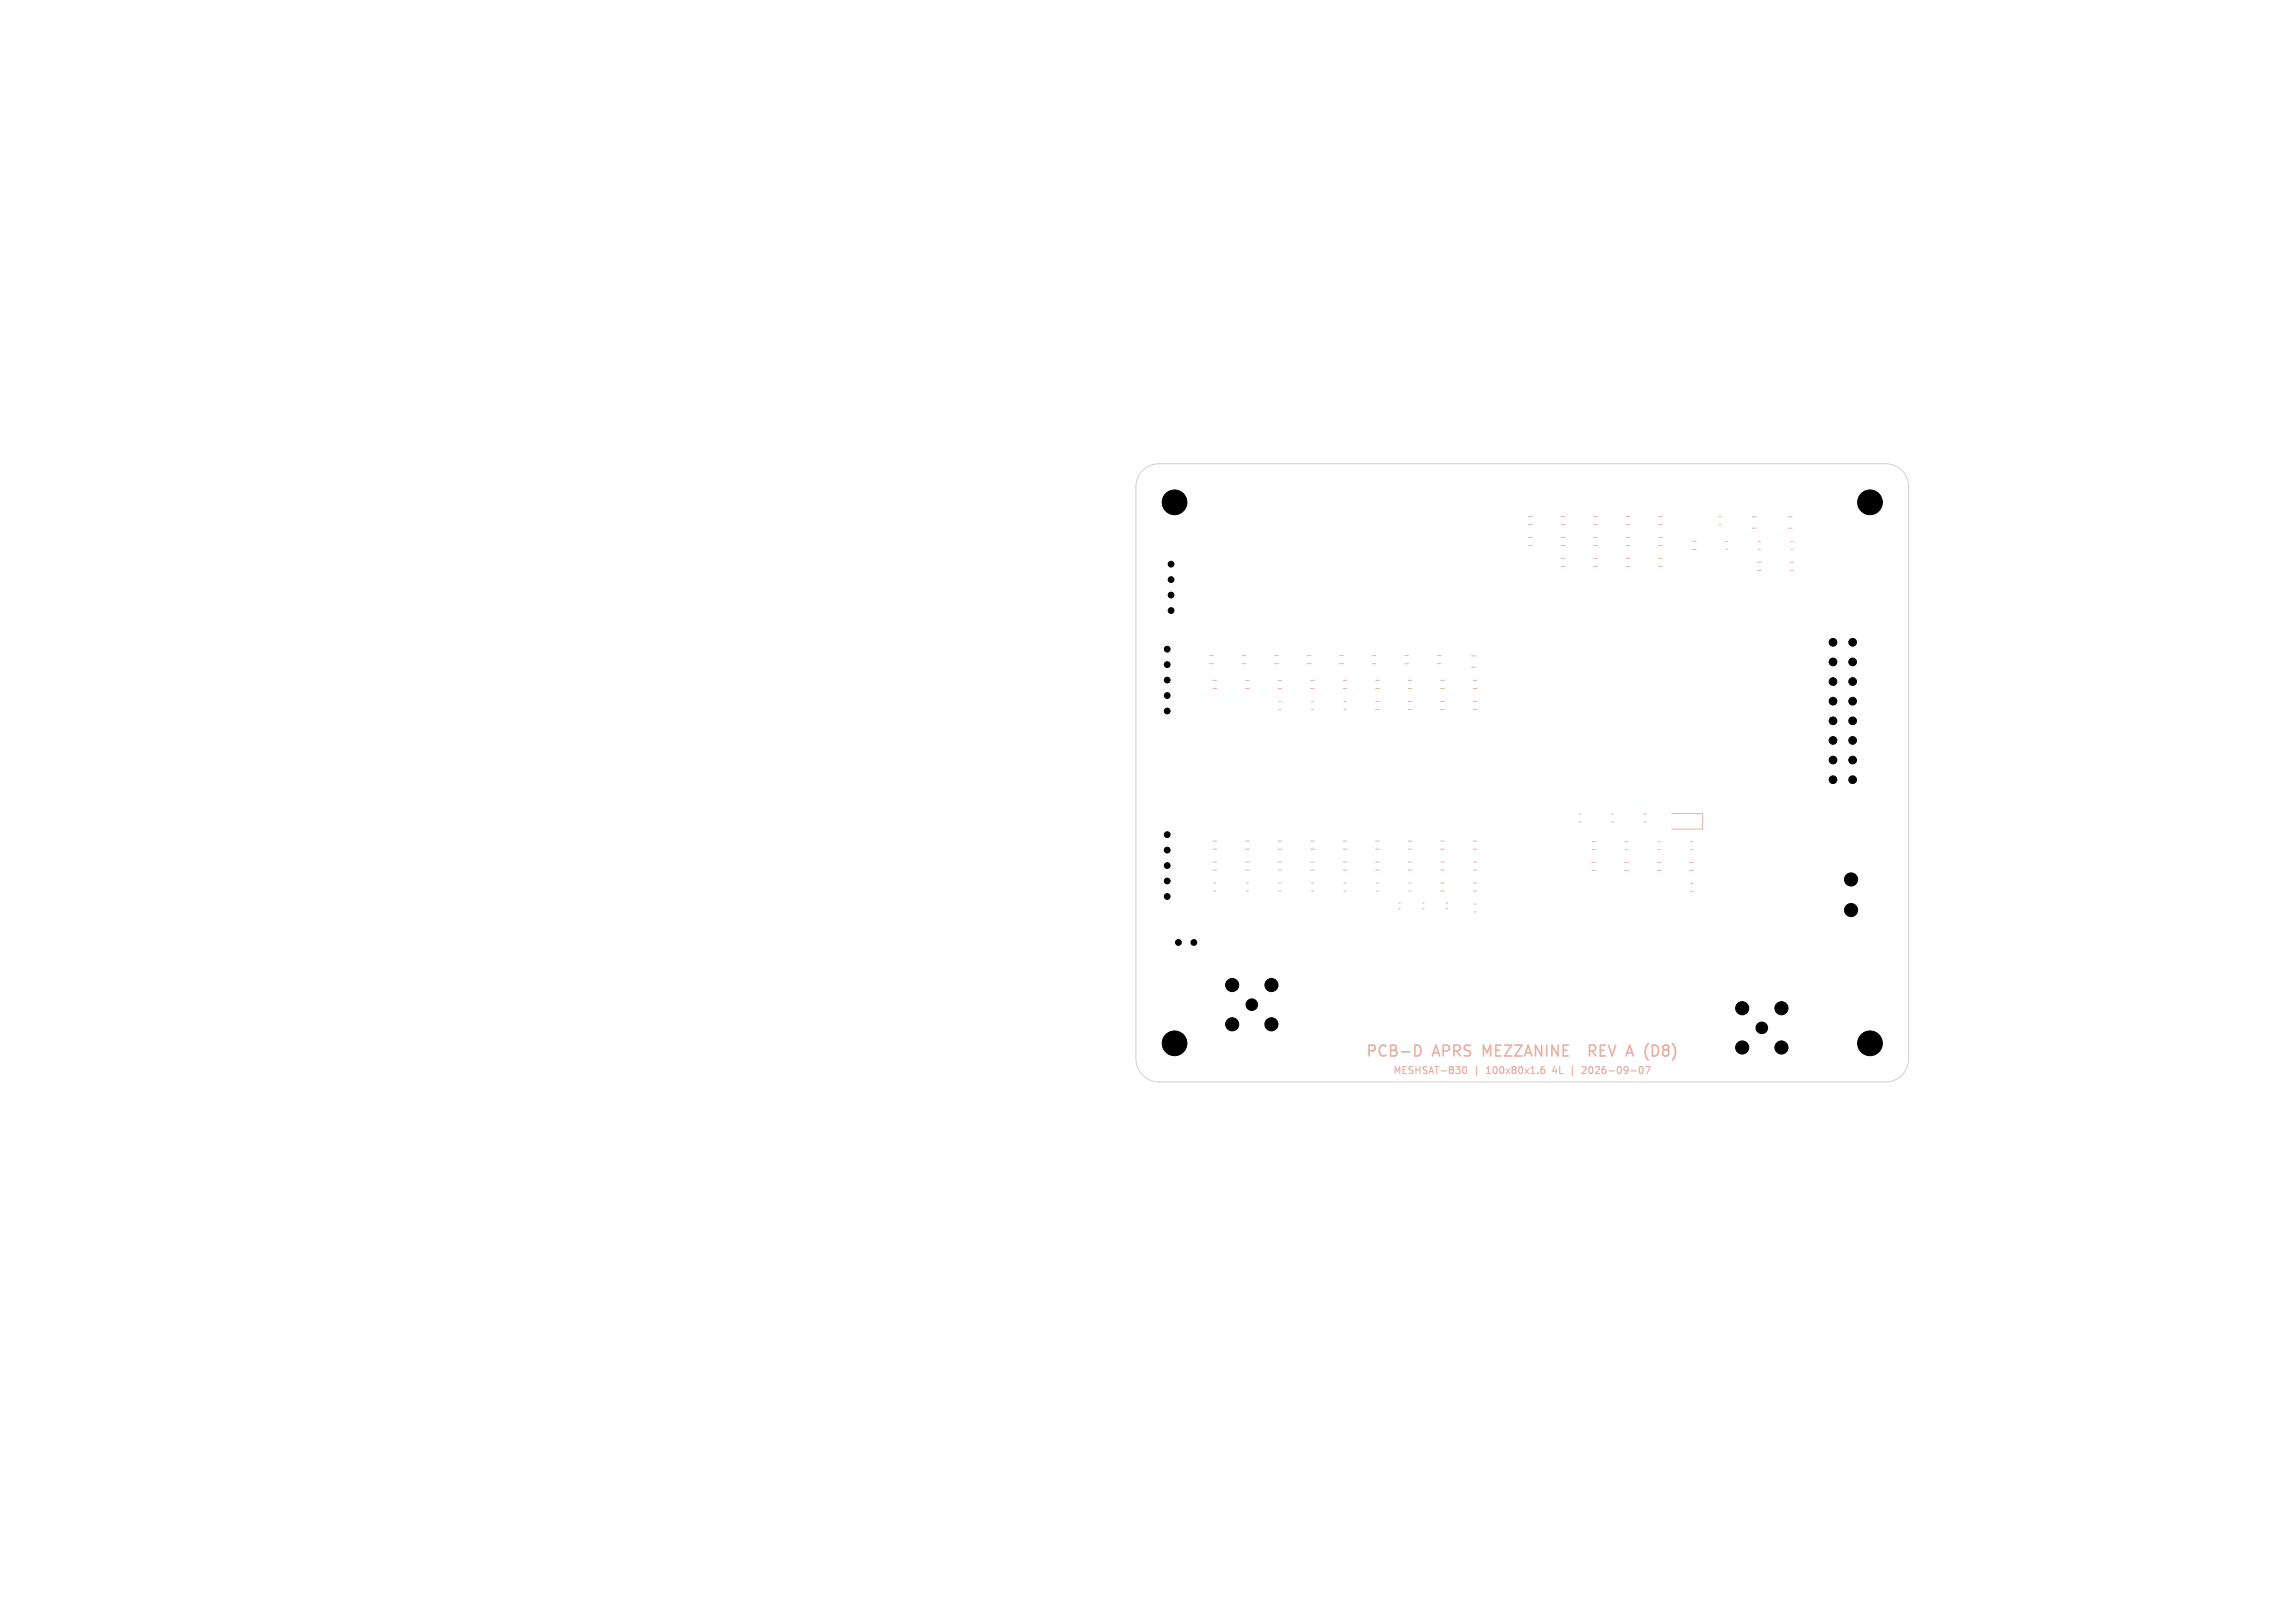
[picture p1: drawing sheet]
<svg xmlns="http://www.w3.org/2000/svg" width="297mm" height="210mm" viewBox="0 0 297 210" stroke-linecap="round" stroke-linejoin="round" font-family="sans-serif">
<defs><g id="words">
<g font-size="1.9" fill="#e8b2a7">
<text x="176.6" y="137">PCB-D</text>
<text x="185.4" y="137">APRS</text>
<text x="192.2" y="137">MEZZANINE</text>
<text x="206.7" y="137">REV A (D8)</text>
</g>
<g font-size="1.3" fill="#e8b2a7">
<text x="180.2" y="139.2">MESHSAT-830</text>
<text x="190.8" y="139.2">|</text>
<text x="192.6" y="139.2">100x80x1.6</text>
<text x="201.4" y="139.2">4L</text>
<text x="205.8" y="139.2">2026-09-07</text>
</g>
</g></defs>
<path d="M147.9 60.9a3 3 0 0 1 2.1-.9h94a3 3 0 0 1 3 3v74a3 3 0 0 1-3 3h-94a3 3 0 0 1-3-3v-74a3 3 0 0 1 .9-2.1z" fill="none" stroke="#d0d2cd" stroke-width=".13"/>
<path d="M189.4 138.1l.1-.1a.48 .48 0 0 1 .3 .5 .48 .48 0 0 1-.3 .4l-.2-.3zM199.4 138.4h.3l.2 .1-.1 .4h-.2l-.2-.1M199.8 138l-.2 .1-.2 .1M201.2 138l-.3 .6h.6M203.5 137.9v1.3M204.8 138.1l.3-.1 .2 .3-.6 .6h.6M212.6 138.2v.5M213.5 138l-.3 .9" fill="none" stroke="#e8b2a7" stroke-width=".15"/>
<path d="M183.1 135.2a.74 .74 0 0 1 .8 .5 .74 .74 0 0 1-.3 .9h-.5M205.7 136h.5M206 136l.5 .6M206.2 135.2h-.5v1.4" fill="none" stroke="#e8b2a7" stroke-width=".22"/>
<g fill="none" stroke="#e8b2a7" stroke-width=".13">
<path d="M197.8 66.8h.5M197.8 67.9h.5M197.8 69.5h.5M197.8 70.6h.5M202 66.8h.5M202 67.9h.5M202 72.3h.5M202 73.3h.5M202 69.5h.5M202 70.6h.5M206.2 66.8h.5M206.2 67.9h.5"/>
<path d="M206.2 72.3h.5M206.2 73.3h.5M206.2 69.5h.5M206.2 70.6h.5M210.4 66.8h.5M210.4 67.9h.5M210.4 72.3h.5M210.4 73.3h.5M210.4 69.5h.5M210.4 70.6h.5M214.7 66.8h.4M214.7 67.9h.4"/>
<path d="M214.7 72.3h.4M214.7 73.3h.4M214.7 69.5h.4M214.7 70.6h.4M219 70h.5M219 71.1h.5M222.5 66.8h.2M222.5 67.9h.2M223.3 70.1h.3M223.3 71.1h.3M226.8 66.9h.5M226.8 68.3h.5"/>
<path d="M227.4 72.8h.5M227.4 73.8h.5M227.5 70.1h.3M227.5 71.1h.3M231.4 66.9h.5M231.4 68.3h.5M231.7 72.8h.4M231.7 73.8h.4M231.8 70.1h.2M231.8 71.1h.2M156.5 84.8h.5M156.5 85.9h.5"/>
<path d="M157 88h.5M157 89.1h.5M160.7 84.8h.5M160.7 85.9h.5M161.2 88h.5M161.2 89.1h.5M165 84.8h.4M165 85.9h.4M165.4 88h.5M165.4 89.1h.5M165.5 90.8h.3M165.5 91.8h.3"/>
<path d="M169.2 84.8h.4M169.2 85.9h.4M169.6 88h.5M169.6 89.1h.5M169.7 90.8h.3M169.7 91.8h.3M173.4 84.8h.5M173.4 85.9h.5M173.8 88h.5M173.8 89.1h.5M173.9 90.8h.3M173.9 91.8h.3"/>
<path d="M177.6 84.8h.5M177.6 85.9h.5M178 90.8h.5M178 91.8h.5M178 88h.5M178 89.1h.5M181.8 84.8h.5M181.8 85.9h.5M182.2 90.8h.5M182.2 91.8h.5M182.2 88h.5M182.2 89.1h.5"/>
<path d="M186 84.8h.5M186 85.9h.5M186.4 90.8h.5M186.4 91.8h.5M186.4 88h.5M186.4 89.1h.5M190.4 84.9h.5M190.4 86.3h.5M190.7 90.8h.4M190.7 91.8h.4M190.7 88h.4M190.7 89.1h.4"/>
<path d="M157 111.5h.5M157 112.6h.5M157 108.8h.5M157 109.9h.5M157.1 114.3h.3M157.1 115.3h.3M161.2 111.5h.5M161.2 112.6h.5M161.2 108.8h.5M161.2 109.9h.5M161.3 114.3h.3M161.3 115.3h.3"/>
<path d="M165.4 111.5h.5M165.4 112.6h.5M165.4 108.8h.5M165.4 109.9h.5M165.5 114.3h.3M165.5 115.3h.3M169.6 111.5h.5M169.6 112.6h.5M169.6 108.8h.5M169.6 109.9h.5M169.7 114.3h.3M169.7 115.3h.3"/>
<path d="M173.8 111.5h.5M173.8 112.6h.5M173.8 108.8h.5M173.8 109.9h.5M173.9 114.3h.3M173.9 115.3h.3M178 111.5h.5M178 112.6h.5M178 108.8h.5M178 109.9h.5M178.1 114.3h.3M178.1 115.3h.3"/>
<path d="M181 116.9h.2M181 117.6h.2M182.2 111.5h.5M182.2 112.6h.5M182.2 108.8h.5M182.2 109.9h.5M182.3 114.3h.3M182.3 115.3h.3M184.1 116.9h.2M184.1 117.6h.2M186.4 111.5h.5M186.4 112.6h.5"/>
<path d="M186.4 108.8h.5M186.4 109.9h.5M186.4 114.3h.5M186.4 115.3h.5M187.1 116.9h.3M187.1 117.6h.3M190.7 111.5h.4M190.7 112.6h.4M190.7 108.8h.4M190.7 109.9h.4M190.7 114.3h.4M190.7 115.3h.4"/>
<path d="M190.8 117h.2M190.8 118h.2M204.3 105.3h.3M204.3 106.4h.3M206 111.6h.5M206 112.6h.5M206 108.9h.5M206 109.9h.5M208.6 105.3h.2M208.6 106.4h.2M210.2 111.6h.5M210.2 112.6h.5"/>
<path d="M210.3 108.9h.3M210.3 109.9h.3M212.8 105.3h.2M212.8 106.4h.2M214.4 111.6h.5M214.4 112.6h.5M214.5 108.9h.3M214.5 109.9h.3M216.3 105.3h4v2h-4M218.7 111.6h.4M218.7 112.6h.4M218.8 108.9h.2"/>
<path d="M218.8 109.9h.2M218.8 114.3h.2M218.8 115.3h.2"/>
</g>
<g fill="#000" stroke="#000" stroke-width=".13">
<circle cx="151.6" cy="75" r=".37"/>
<circle cx="151.6" cy="77" r=".37"/>
<circle cx="151.6" cy="79" r=".37"/>
<circle cx="151.6" cy="73" r=".37"/>
<circle cx="152" cy="65" r="1.6"/>
<circle cx="242" cy="65" r="1.6"/>
<circle cx="151.1" cy="86" r=".38"/>
<circle cx="151.1" cy="90" r=".38"/>
<circle cx="151.1" cy="92" r=".38"/>
<circle cx="151.1" cy="84" r=".38"/>
<circle cx="151.1" cy="88" r=".38"/>
<circle cx="237.2" cy="83.1" r=".5"/>
<circle cx="237.2" cy="90.7" r=".5"/>
<circle cx="237.2" cy="85.6" r=".5"/>
<circle cx="237.2" cy="88.2" r=".5"/>
<circle cx="237.2" cy="95.8" r=".5"/>
<circle cx="237.2" cy="98.3" r=".5"/>
<circle cx="237.2" cy="93.3" r=".5"/>
<circle cx="239.8" cy="95.8" r=".5"/>
<circle cx="239.8" cy="90.7" r=".5"/>
<circle cx="239.8" cy="83.1" r=".5"/>
<circle cx="239.8" cy="85.6" r=".5"/>
<circle cx="239.8" cy="88.2" r=".5"/>
<circle cx="239.8" cy="98.3" r=".5"/>
<circle cx="239.8" cy="93.3" r=".5"/>
<circle cx="151.1" cy="116" r=".37"/>
<circle cx="151.1" cy="114" r=".37"/>
<circle cx="151.1" cy="112" r=".37"/>
<circle cx="151.1" cy="108" r=".38"/>
<circle cx="151.1" cy="110" r=".38"/>
<circle cx="237.2" cy="100.9" r=".5"/>
<circle cx="239.6" cy="117.8" r=".85"/>
<circle cx="239.6" cy="113.8" r=".85"/>
<circle cx="239.8" cy="100.9" r=".5"/>
<circle cx="152" cy="135" r="1.6"/>
<circle cx="152.5" cy="121.9" r=".37"/>
<circle cx="154.5" cy="121.9" r=".37"/>
<circle cx="159.5" cy="132.5" r=".85"/>
<circle cx="159.5" cy="127.5" r=".85"/>
<circle cx="162" cy="130" r=".75"/>
<circle cx="164.5" cy="127.5" r=".85"/>
<circle cx="164.5" cy="132.5" r=".85"/>
<circle cx="225.5" cy="135.5" r=".85"/>
<circle cx="225.5" cy="130.5" r=".85"/>
<circle cx="228" cy="133" r=".75"/>
<circle cx="230.5" cy="135.5" r=".85"/>
<circle cx="230.5" cy="130.5" r=".85"/>
<circle cx="242" cy="135" r="1.6"/>
</g>
<use href="#words"/>
</svg>
